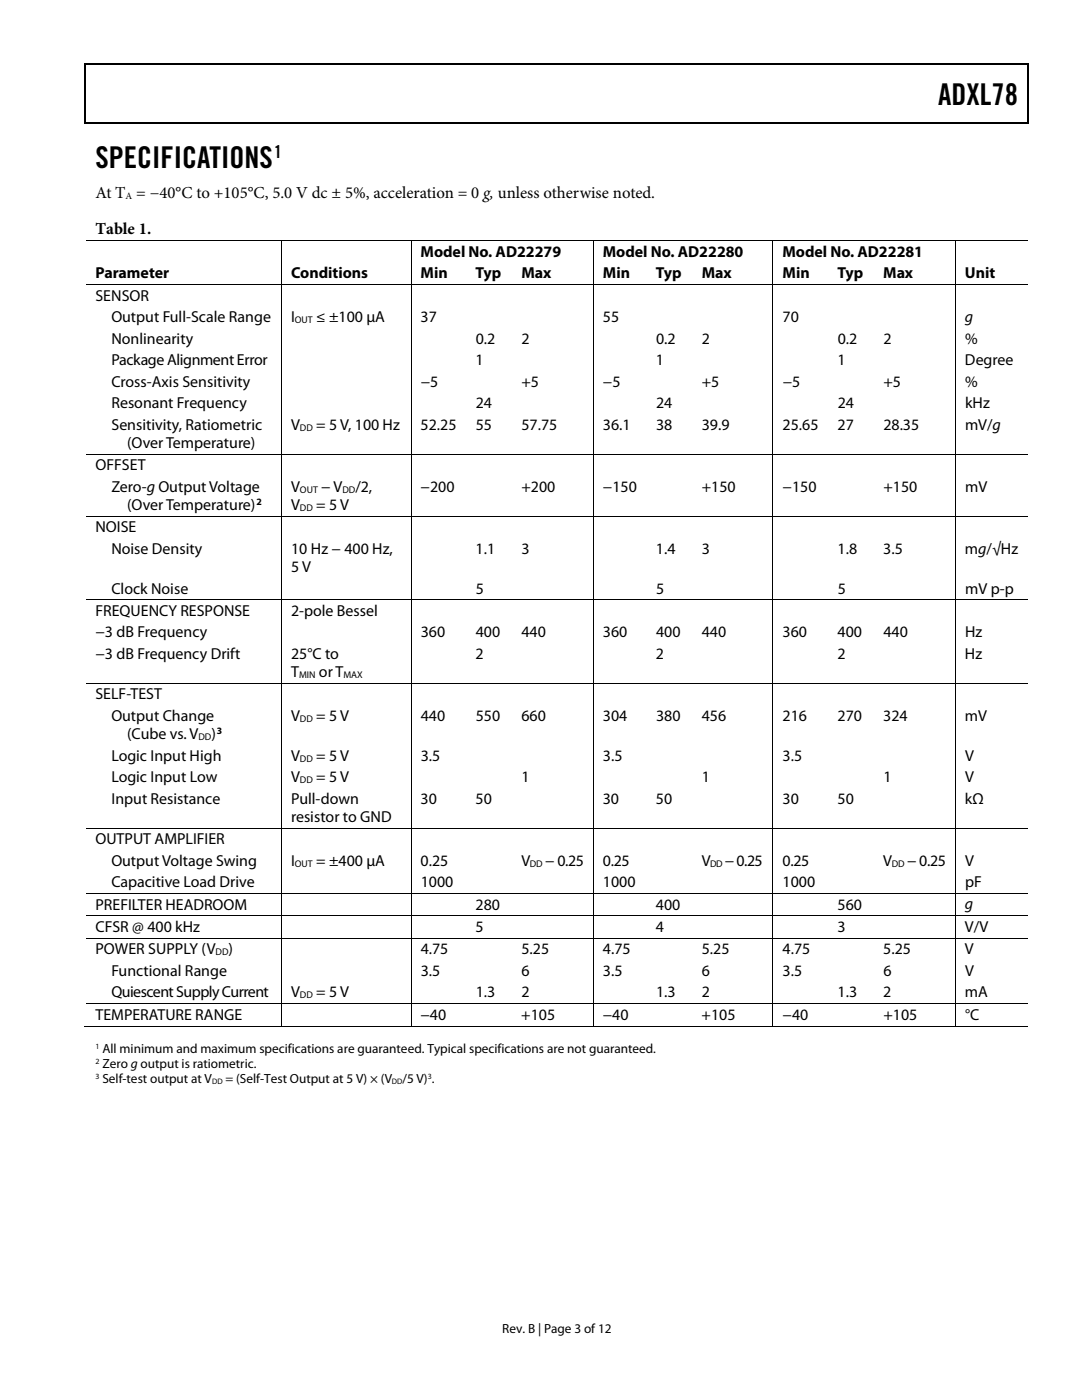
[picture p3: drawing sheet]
<svg xmlns="http://www.w3.org/2000/svg" width="216mm" height="279mm" viewBox="0 0 216 279" stroke-linecap="round" stroke-linejoin="round" font-family="sans-serif">
<defs><g id="words">
<g font-size="6">
<text x="187.2" y="21">ADXL78</text>
<text x="19" y="33.6">SPECIFICATIONS</text>
</g>
<text font-size="3.5" x="54.7" y="31.5">1</text>
<g font-size="3.3">
<text x="19" y="39.5">At T = −40°C to +105°C, 5.0 V dc ± 5%, acceleration = 0 g, unless otherwise noted.</text>
<text x="19.1" y="46.6">Table 1.</text>
</g>
<g font-size="3.2">
<text x="83.9" y="51.2">Model No. AD22279</text>
<text x="120.3" y="51.2">Model No. AD22280</text>
<text x="156.1" y="51.2">Model No. AD22281</text>
<text x="19" y="55.5">Parameter</text>
<text x="58.1" y="55.5">Conditions</text>
<text x="83.9" y="55.5">Min</text>
<text x="94.9" y="55.5">Typ</text>
<text x="104" y="55.5">Max</text>
<text x="120.3" y="55.5">Min</text>
<text x="130.9" y="55.5">Typ</text>
<text x="140" y="55.5">Max</text>
<text x="156.1" y="55.5">Min</text>
<text x="167.1" y="55.5">Typ</text>
<text x="176.3" y="55.5">Max</text>
<text x="192.6" y="55.5">Unit</text>
<text x="19" y="60">SENSOR</text>
<text x="22.2" y="64.3">Output Full-Scale Range</text>
<text x="58.1" y="64.3">I</text>
<text x="63.1" y="64.3">≤ ±100 μA</text>
<text x="83.9" y="64.3">37</text>
<text x="120.3" y="64.3">55</text>
<text x="156.1" y="64.3">70</text>
<text x="192.6" y="64.3">g</text>
<text x="22.2" y="68.6">Nonlinearity</text>
<text x="94.9" y="68.6">0.2</text>
<text x="104.1" y="68.6">2</text>
<text x="130.9" y="68.6">0.2</text>
<text x="140" y="68.6">2</text>
<text x="167.2" y="68.6">0.2</text>
<text x="176.3" y="68.6">2</text>
<text x="192.6" y="68.6">%</text>
<text x="22.2" y="72.9">Package Alignment Error</text>
<text x="22.2" y="77.2">Cross-Axis Sensitivity</text>
<text x="83.9" y="77.2">−5</text>
<text x="94.9" y="72.9">1</text>
<text x="104.1" y="77.2">+5</text>
<text x="120.3" y="77.2">−5</text>
<text x="130.9" y="72.9">1</text>
<text x="140" y="77.2">+5</text>
<text x="156.2" y="77.2">−5</text>
<text x="167.1" y="72.9">1</text>
<text x="176.3" y="77.2">+5</text>
<text x="192.5" y="72.9">Degree</text>
<text x="192.6" y="77.2">%</text>
<text x="22.2" y="81.5">Resonant Frequency</text>
<text x="94.9" y="81.5">24</text>
<text x="130.9" y="81.5">24</text>
<text x="167.1" y="81.5">24</text>
<text x="192.6" y="81.5">kHz</text>
<text x="22.2" y="85.8">Sensitivity, Ratiometric</text>
<text x="25.4" y="89.4">(Over Temperature)</text>
<text x="58.1" y="85.8">V</text>
<text x="63.1" y="85.8">= 5 V, 100 Hz</text>
<text x="83.9" y="85.8">52.25</text>
<text x="94.9" y="85.8">55</text>
<text x="104" y="85.8">57.75</text>
<text x="120.3" y="85.8">36.1</text>
<text x="130.9" y="85.8">38</text>
<text x="140" y="85.8">39.9</text>
<text x="156.2" y="85.8">25.65</text>
<text x="167.1" y="85.8">27</text>
<text x="176.3" y="85.8">28.35</text>
<text x="192.6" y="85.8">mV/g</text>
<text x="19" y="93.9">OFFSET</text>
<text x="22.2" y="98.2">Zero-g Output Voltage</text>
<text x="25.4" y="101.8">(Over Temperature)</text>
<text x="58.1" y="98.2">V</text>
<text x="58.1" y="101.7">V</text>
<text x="63.1" y="101.7">= 5 V</text>
<text x="64.1" y="98.2">− V</text>
<text x="70.9" y="98.2">/2,</text>
<text x="83.9" y="98.2">−200</text>
<text x="104" y="98.2">+200</text>
<text x="120.3" y="98.2">−150</text>
<text x="140" y="98.2">+150</text>
<text x="156.2" y="98.2">−150</text>
<text x="176.3" y="98.2">+150</text>
<text x="192.6" y="98.2">mV</text>
<text x="19" y="106.3">NOISE</text>
<text x="22.2" y="110.6">Noise Density</text>
<text x="58.1" y="110.6">10 Hz − 400 Hz,</text>
<text x="94.9" y="110.6">1.1</text>
<text x="104" y="110.6">3</text>
<text x="130.9" y="110.6">1.4</text>
<text x="140" y="110.6">3</text>
<text x="167.1" y="110.6">1.8</text>
<text x="176.3" y="110.6">3.5</text>
<text x="192.6" y="110.6">mg/√Hz</text>
<text x="22.2" y="118.4">Clock Noise</text>
<text x="58.1" y="114.2">5 V</text>
<text x="94.9" y="118.4">5</text>
<text x="130.9" y="118.4">5</text>
<text x="167.2" y="118.4">5</text>
<text x="192.6" y="118.4">mV p-p</text>
<text x="19" y="122.9">FREQUENCY RESPONSE</text>
<text x="58.1" y="122.9">2-pole Bessel</text>
<text x="19" y="127.2">−3 dB Frequency</text>
<text x="19" y="131.5">−3 dB Frequency Drift</text>
<text x="58.1" y="131.5">25°C to</text>
<text x="83.9" y="127.2">360</text>
<text x="94.9" y="131.5">2</text>
<text x="94.9" y="127.2">400</text>
<text x="104.1" y="127.2">440</text>
<text x="120.3" y="127.2">360</text>
<text x="130.9" y="131.5">2</text>
<text x="130.9" y="127.2">400</text>
<text x="140" y="127.2">440</text>
<text x="156.2" y="127.2">360</text>
<text x="167.1" y="131.5">2</text>
<text x="167.1" y="127.2">400</text>
<text x="176.3" y="127.2">440</text>
<text x="192.6" y="131.5">Hz</text>
<text x="192.6" y="127.2">Hz</text>
<text x="58.1" y="135.1">T</text>
<text x="63.6" y="135.1">or T</text>
<text x="19" y="139.6">SELF-TEST</text>
<text x="22.2" y="143.9">Output Change</text>
<text x="58.1" y="143.9">V</text>
<text x="63.1" y="143.9">= 5 V</text>
<text x="83.9" y="143.9">440</text>
<text x="94.9" y="143.9">550</text>
<text x="104.1" y="143.9">660</text>
<text x="120.3" y="143.9">304</text>
<text x="130.9" y="143.9">380</text>
<text x="140" y="143.9">456</text>
<text x="156.1" y="143.9">216</text>
<text x="167.1" y="143.9">270</text>
<text x="176.3" y="143.9">324</text>
<text x="192.5" y="143.9">mV</text>
<text x="25.4" y="147.5">(Cube vs. V</text>
<text x="42.2" y="147.5">)</text>
<text x="22.2" y="151.8">Logic Input High</text>
<text x="58.1" y="151.8">V</text>
<text x="63.1" y="151.8">= 5 V</text>
<text x="83.9" y="151.8">3.5</text>
<text x="120.3" y="151.8">3.5</text>
<text x="156.2" y="151.8">3.5</text>
<text x="192.6" y="151.8">V</text>
<text x="22.2" y="156.1">Logic Input Low</text>
<text x="22.2" y="160.4">Input Resistance</text>
<text x="58.1" y="156.1">V</text>
<text x="58.1" y="160.4">Pull-down</text>
<text x="63.1" y="156.1">= 5 V</text>
<text x="83.9" y="160.4">30</text>
<text x="94.9" y="160.4">50</text>
<text x="104.1" y="156.1">1</text>
<text x="120.3" y="160.4">30</text>
<text x="130.9" y="160.4">50</text>
<text x="140" y="156.1">1</text>
<text x="156.1" y="160.4">30</text>
<text x="167.1" y="160.4">50</text>
<text x="176.3" y="156.1">1</text>
<text x="192.5" y="160.4">kΩ</text>
<text x="192.6" y="156.1">V</text>
<text x="58.1" y="164">resistor to GND</text>
<text x="19" y="168.5">OUTPUT AMPLIFIER</text>
<text x="22.2" y="172.8">Output Voltage Swing</text>
<text x="58.1" y="172.8">I</text>
<text x="63.1" y="172.8">= ±400 μA</text>
<text x="83.9" y="172.8">0.25</text>
<text x="104" y="172.8">V</text>
<text x="108.8" y="172.8">− 0.25</text>
<text x="120.3" y="172.8">0.25</text>
<text x="140" y="172.8">V</text>
<text x="144.6" y="172.8">− 0.25</text>
<text x="156.1" y="172.8">0.25</text>
<text x="176.3" y="172.8">V</text>
<text x="181" y="172.8">− 0.25</text>
<text x="192.6" y="172.8">V</text>
<text x="22.2" y="177.1">Capacitive Load Drive</text>
<text x="83.9" y="177.1">1000</text>
<text x="120.3" y="177.1">1000</text>
<text x="156.2" y="177.1">1000</text>
<text x="192.6" y="177.1">pF</text>
<text x="19" y="181.5">PREFILTER HEADROOM</text>
<text x="94.9" y="181.5">280</text>
<text x="130.9" y="181.5">400</text>
<text x="167.1" y="181.5">560</text>
<text x="192.6" y="181.5">g</text>
<text x="19" y="186">CFSR @ 400 kHz</text>
<text x="19" y="190.5">POWER SUPPLY (V</text>
<text x="45.6" y="190.5">)</text>
<text x="83.9" y="190.5">4.75</text>
<text x="94.9" y="186">5</text>
<text x="104" y="190.5">5.25</text>
<text x="120.3" y="190.5">4.75</text>
<text x="130.9" y="186">4</text>
<text x="140" y="190.5">5.25</text>
<text x="156.2" y="190.5">4.75</text>
<text x="167.1" y="186">3</text>
<text x="176.3" y="190.5">5.25</text>
<text x="192.6" y="186">V/V</text>
<text x="192.6" y="190.5">V</text>
<text x="22.2" y="194.8">Functional Range</text>
<text x="84" y="194.8">3.5</text>
<text x="104.1" y="194.8">6</text>
<text x="120.3" y="194.8">3.5</text>
<text x="140" y="194.8">6</text>
<text x="156.2" y="194.8">3.5</text>
<text x="176.3" y="194.8">6</text>
<text x="192.6" y="194.8">V</text>
<text x="19" y="203.5">TEMPERATURE RANGE</text>
<text x="22.2" y="199.1">Quiescent Supply Current</text>
<text x="58.1" y="199.1">V</text>
<text x="63.1" y="199.1">= 5 V</text>
<text x="83.9" y="203.5">−40</text>
<text x="94.9" y="199.1">1.3</text>
<text x="104" y="203.5">+105</text>
<text x="104.1" y="199.1">2</text>
<text x="120.3" y="203.5">−40</text>
<text x="130.9" y="199.1">1.3</text>
<text x="140" y="203.5">+105</text>
<text x="140" y="199.1">2</text>
<text x="156.1" y="203.5">−40</text>
<text x="167.1" y="199.1">1.3</text>
<text x="176.3" y="199.1">2</text>
<text x="176.3" y="203.5">+105</text>
<text x="192.6" y="199.1">mA</text>
<text x="192.6" y="203.5">°C</text>
</g>
<g font-size="2.6">
<text x="20.4" y="210.2">All minimum and maximum specifications are guaranteed. Typical specifications are not guaranteed.</text>
<text x="20.4" y="213.2">Zero g output is ratiometric.</text>
<text x="20.4" y="216.2">Self-test output at V</text>
<text x="45" y="216.2">= (Self-Test Output at 5 V) × (V</text>
<text x="80.3" y="216.2">/5 V) .</text>
<text x="100.2" y="266">Rev. B | Page 3 of 12</text>
</g>
<g font-size="1.9">
<text x="25.1" y="39.7">A</text>
<text x="58.8" y="64.5">OUT</text>
<text x="59.9" y="86">DD</text>
<text x="51.2" y="100.7">2</text>
<text x="59.9" y="98.3">OUT</text>
<text x="59.9" y="101.9">DD</text>
<text x="68.3" y="98.3">DD</text>
<text x="59.7" y="135.3">MIN</text>
<text x="68.6" y="135.3">MAX</text>
<text x="39.6" y="147.7">DD</text>
<text x="43.3" y="146.5">3</text>
<text x="59.9" y="144">DD</text>
<text x="59.9" y="152">DD</text>
<text x="59.9" y="156.3">DD</text>
<text x="58.8" y="172.9">OUT</text>
<text x="105.7" y="172.9">DD</text>
<text x="141.7" y="172.9">DD</text>
<text x="178" y="172.9">DD</text>
<text x="43" y="190.6">DD</text>
<text x="59.9" y="199.2">DD</text>
</g>
<g font-size="1.6">
<text x="19" y="209.3">1</text>
<text x="19" y="212.3">2</text>
<text x="19" y="215.3">3</text>
<text x="85.4" y="215.3">3</text>
<text x="42.3" y="216.4">DD</text>
<text x="78.2" y="216.4">DD</text>
</g>
</g></defs>
<path d="M16.9 12.7h.2v1h-.2zM205.1 12.7h.2v1h-.2zM205.1 12.7h.2v.3h-.2zM82.3 24.4h.2v.3h-.2zM205.1 24.4h.2v.3h-.2z" fill="#000"/>
<path d="M16.9 12.8h188.2M17 13.7v11M205.2 13.7v11M205.1 24.5h-188.2" fill="none" stroke="#000" stroke-width=".25"/>
<g fill="none" stroke="#000" stroke-width=".2">
<path d="M17.1 47.9h188M17.1 56.8h188M56.2 48v8.7M56.2 56.9v33.7M82 48v8.7M82 56.9v33.7M118.4 48v8.7M118.4 56.9v33.7M154.2 48v8.7M154.2 56.9v33.7M190.6 48v8.7M190.6 56.9v33.7"/>
<path d="M17.1 90.6h188M56.2 90.7v12.3M82 90.7v12.3M118.4 90.7v12.3M154.2 90.7v12.3M190.6 90.7v12.3M17.1 103.1h188M17.1 119.7h188M56.2 103.1v16.5M56.2 119.8v16.5M82 103.1v16.5M82 119.8v16.5"/>
<path d="M118.4 103.1v16.5M118.4 119.8v16.5M154.2 103.1v16.5M154.2 119.8v16.5M190.6 103.1v16.5M190.6 119.8v16.5M17.1 136.4h188M56.2 136.5v28.7M82 136.5v28.7M118.4 136.5v28.7M154.2 136.5v28.7M190.6 136.5v28.7"/>
<path d="M17.1 165.3h188M17.1 178.3h188M56.2 165.4v12.8M56.2 178.4v4.3M82 165.4v12.8M82 178.4v4.3M118.4 165.4v12.8M118.4 178.4v4.3M154.2 165.4v12.8M154.2 178.4v4.3M190.6 165.4v12.8M190.6 178.4v4.3"/>
<path d="M17.1 182.8h188M17.1 187.3h188M56.2 182.9v4.3M56.2 187.4v12.9M82 182.9v4.3M82 187.4v12.9M118.4 182.9v4.3M118.4 187.4v12.9M154.2 182.9v4.3M154.2 187.4v12.9M190.6 182.9v4.3M190.6 187.4v12.9"/>
<path d="M16.9 204.8h39.2M17.1 200.3h188M56.2 200.4v4.5M56.3 204.8h25.6M82 200.4v4.5M82.1 204.8h36.2M118.4 200.4v4.5M118.5 204.8h35.7M154.2 200.4v4.5M154.3 204.8h36.3M190.6 200.4v4.5M190.7 204.8h14.4"/>
</g>
<use href="#words"/>
</svg>
